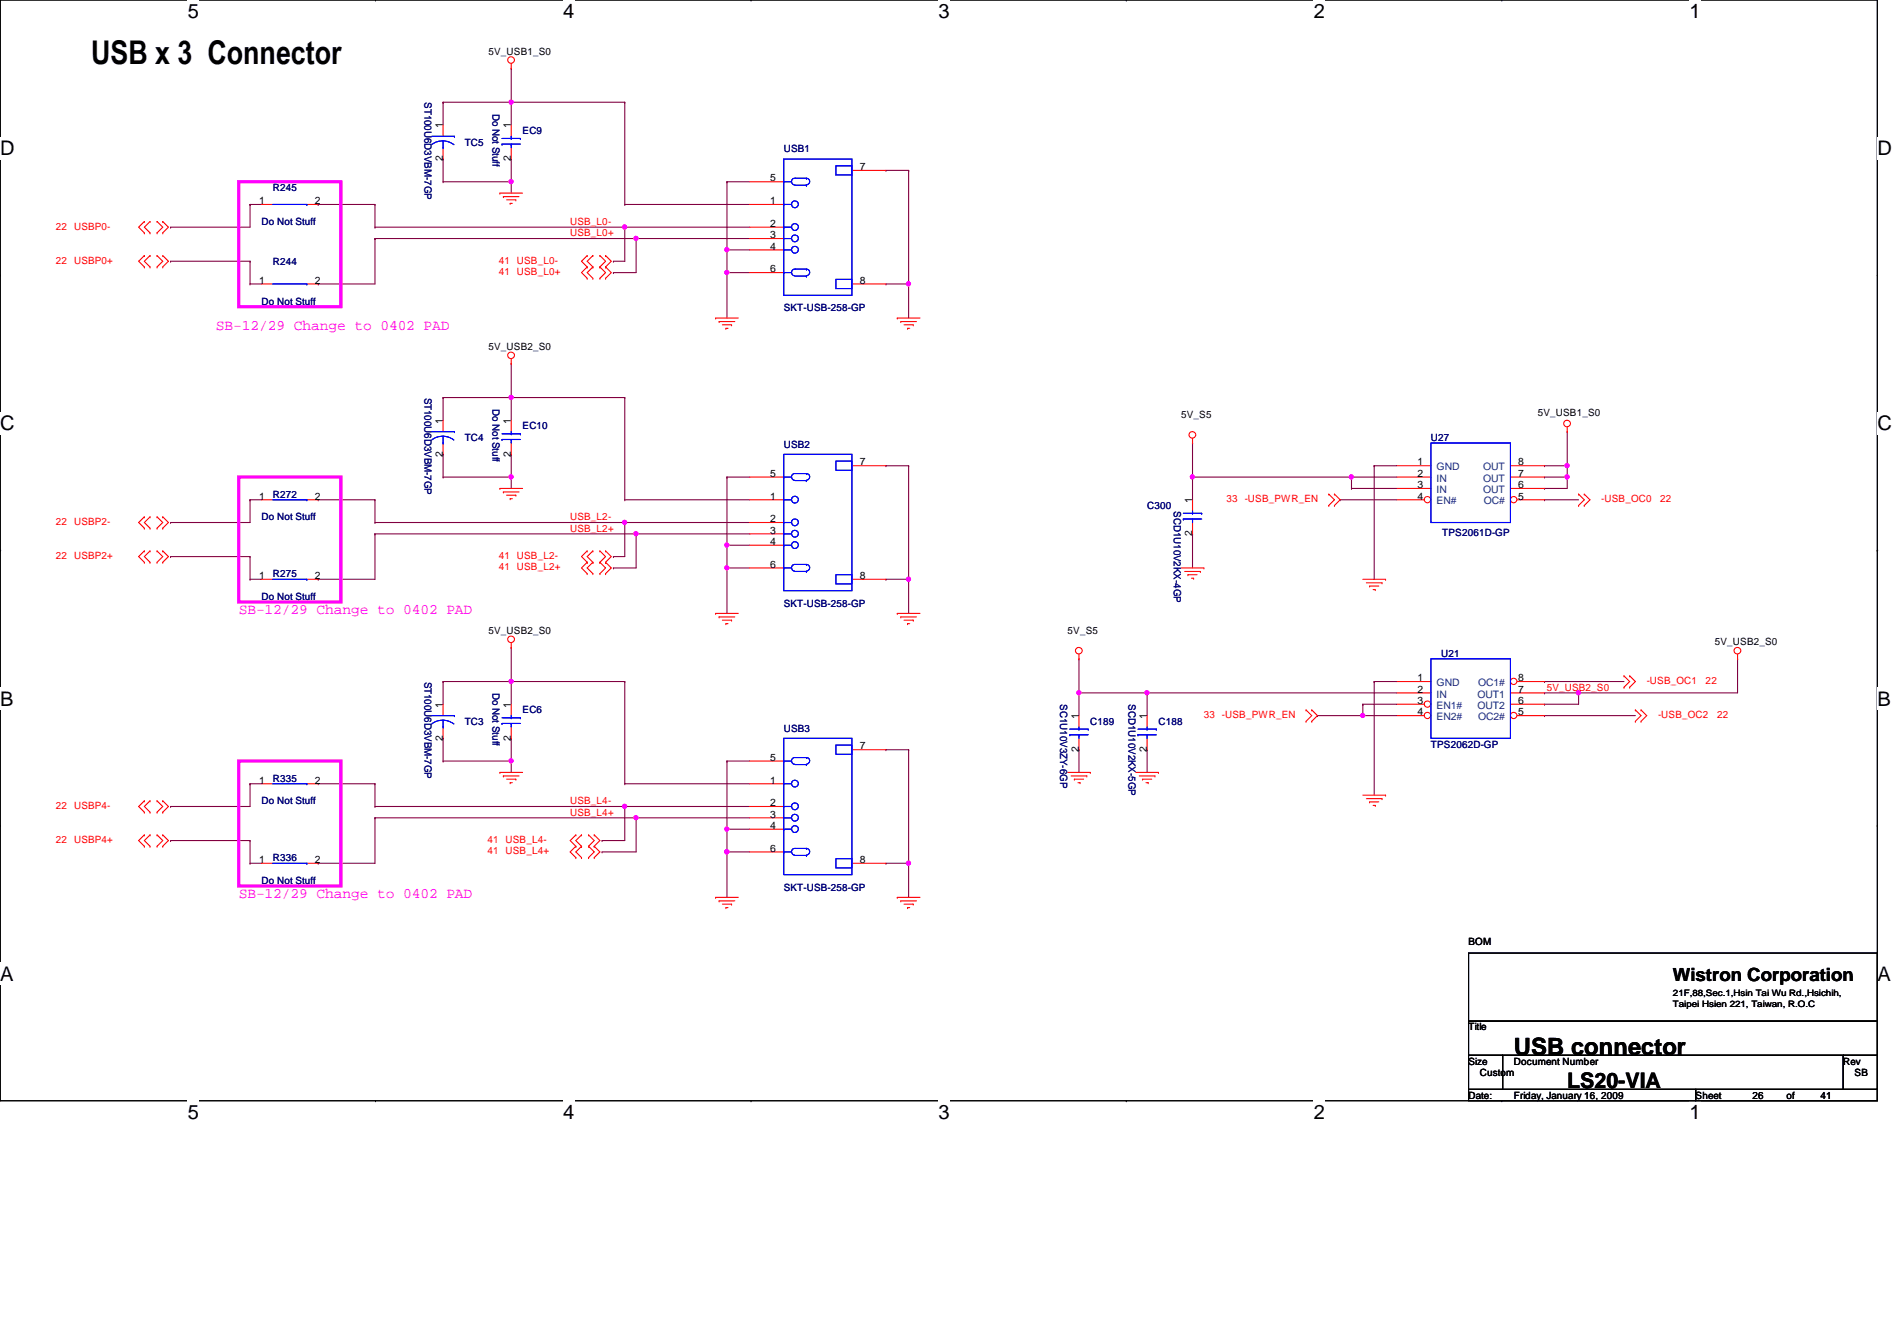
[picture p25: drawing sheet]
<svg xmlns="http://www.w3.org/2000/svg" width="297mm" height="210mm" viewBox="0 0 297 210" stroke-linecap="round" stroke-linejoin="round" font-family="sans-serif">
<defs><g id="words">
<text font-size="5.1" x="14.3" y="10">USB x 3 Connector</text>
<text font-size="3.7" x="237.1" y="165.1">USB connector</text>
<text font-size="3.3" x="245.4" y="170.3">LS20-VIA</text>
<g font-size="3.1">
<text x="29.4" y="2.8">5</text>
<text x="88.2" y="2.8">4</text>
<text x="147" y="2.8">3</text>
<text x="205.7" y="2.8">2</text>
<text x="264.5" y="2.8">1</text>
<text x="0" y="24.3">D</text>
<text x="294" y="24.3">D</text>
<text x="0" y="67.4">C</text>
<text x="294" y="67.4">C</text>
<text x="0" y="110.4">B</text>
<text x="294" y="110.4">B</text>
<text x="0" y="153.5">A</text>
<text x="294" y="153.5">A</text>
<text x="29.4" y="175.1">5</text>
<text x="88.2" y="175.1">4</text>
<text x="147" y="175.1">3</text>
<text x="205.7" y="175.1">2</text>
<text x="264.5" y="175.1">1</text>
</g>
<text font-size="2.8" x="262" y="153.6">Wistron Corporation</text>
<g font-size="2.3" fill="#f0f">
<text x="33.8" y="51.6">SB-12/29 Change to 0402 PAD</text>
<text x="37.4" y="96.1">SB-12/29 Change to 0402 PAD</text>
<text x="37.4" y="140.5">SB-12/29 Change to 0402 PAD</text>
</g>
<g font-size="1.6">
<text x="76.5" y="8.6">5V_USB1_S0</text>
<text x="69.3" y="20.1" transform="rotate(-90 69.3 20.1)">1</text>
<text x="80" y="20.1" transform="rotate(-90 80 20.1)">1</text>
<text x="69.3" y="25.2" transform="rotate(-90 69.3 25.2)">2</text>
<text x="80" y="25.2" transform="rotate(-90 80 25.2)">2</text>
<text x="120.6" y="28.4">5</text>
<text x="134.6" y="26.6">7</text>
<text x="40.6" y="32">1</text>
<text x="49.3" y="32">2</text>
<text x="120.6" y="32">1</text>
<text x="120.6" y="35.5">2</text>
<text x="120.6" y="37.3">3</text>
<text x="120.6" y="39.1">4</text>
<text x="40.6" y="44.4">1</text>
<text x="49.3" y="44.4">2</text>
<text x="120.6" y="42.6">6</text>
<text x="134.6" y="44.4">8</text>
<text x="76.5" y="54.8">5V_USB2_S0</text>
<text x="185" y="65.4">5V_S5</text>
<text x="240.8" y="65.1">5V_USB1_S0</text>
<text x="69.3" y="71.5" transform="rotate(-90 69.3 71.5)">2</text>
<text x="69.3" y="66.3" transform="rotate(-90 69.3 66.3)">1</text>
<text x="80" y="71.5" transform="rotate(-90 80 71.5)">2</text>
<text x="80" y="66.3" transform="rotate(-90 80 66.3)">1</text>
<text x="120.6" y="74.6">5</text>
<text x="134.6" y="72.9">7</text>
<text x="222" y="72.9">1</text>
<text x="222" y="74.6">2</text>
<text x="222" y="76.4">3</text>
<text x="237.7" y="76.4">6</text>
<text x="237.7" y="74.6">7</text>
<text x="237.7" y="72.9">8</text>
<text x="40.6" y="78.2">1</text>
<text x="49.3" y="78.2">2</text>
<text x="120.6" y="78.2">1</text>
<text x="120.6" y="81.7">2</text>
<text x="120.6" y="83.5">3</text>
<text x="186.7" y="83.9" transform="rotate(-90 186.7 83.9)">2</text>
<text x="186.7" y="78.8" transform="rotate(-90 186.7 78.8)">1</text>
<text x="222" y="78.2">4</text>
<text x="237.7" y="78.2">5</text>
<text x="120.6" y="85.3">4</text>
<text x="120.6" y="88.9">6</text>
<text x="40.6" y="90.6">1</text>
<text x="49.3" y="90.6">2</text>
<text x="134.6" y="90.6">8</text>
<text x="76.5" y="99.2">5V_USB2_S0</text>
<text x="167.2" y="99.2">5V_S5</text>
<text x="268.5" y="101">5V_USB2_S0</text>
<text x="222" y="106.6">1</text>
<text x="237.7" y="106.6">8</text>
<text x="69.3" y="110.8" transform="rotate(-90 69.3 110.8)">1</text>
<text x="80" y="110.8" transform="rotate(-90 80 110.8)">1</text>
<text x="168.9" y="112.6" transform="rotate(-90 168.9 112.6)">1</text>
<text x="179.6" y="112.6" transform="rotate(-90 179.6 112.6)">1</text>
<text x="222" y="110.2">3</text>
<text x="222" y="108.4">2</text>
<text x="222" y="112">4</text>
<text x="237.7" y="110.2">6</text>
<text x="237.7" y="108.4">7</text>
<text x="237.7" y="112">5</text>
<text x="69.3" y="115.9" transform="rotate(-90 69.3 115.9)">2</text>
<text x="80" y="115.9" transform="rotate(-90 80 115.9)">2</text>
<text x="120.6" y="119.1">5</text>
<text x="134.6" y="117.3">7</text>
<text x="168.9" y="117.7" transform="rotate(-90 168.9 117.7)">2</text>
<text x="179.6" y="117.7" transform="rotate(-90 179.6 117.7)">2</text>
<text x="40.6" y="122.6">1</text>
<text x="49.3" y="122.6">2</text>
<text x="120.6" y="122.6">1</text>
<text x="120.6" y="126.2">2</text>
<text x="120.6" y="128">3</text>
<text x="120.6" y="129.8">4</text>
<text x="40.6" y="135.1">1</text>
<text x="49.3" y="135.1">2</text>
<text x="120.6" y="133.3">6</text>
<text x="134.6" y="135.1">8</text>
<text x="230" y="148">BOM</text>
<text x="230" y="161.3">Title</text>
<text x="230" y="166.6">Size</text>
<text x="237.1" y="166.6">Document Number</text>
<text x="288.6" y="166.6">Rev</text>
<text x="230" y="172">Date:</text>
<text x="231.7" y="168.4">Custom</text>
<text x="237.1" y="172">Friday, January 16, 2009</text>
<text x="265.5" y="172">Sheet</text>
<text x="274.4" y="172">26</text>
<text x="279.7" y="172">of</text>
<text x="285.1" y="172">41</text>
<text x="290.4" y="168.4">SB</text>
</g>
<g font-size="1.6" fill="#000080">
<text x="66.5" y="16" transform="rotate(90 66.5 16)">ST100U6D3VBM-7GP</text>
<text x="77.1" y="17.8" transform="rotate(90 77.1 17.8)">Do Not Stuff</text>
<text x="72.8" y="22.8">TC5</text>
<text x="81.8" y="21">EC9</text>
<text x="122.7" y="23.8">USB1</text>
<text x="42.7" y="29.9">R245</text>
<text x="40.9" y="35.2">Do Not Stuff</text>
<text x="42.7" y="41.4">R244</text>
<text x="40.9" y="47.7">Do Not Stuff</text>
<text x="122.7" y="48.7">SKT-USB-258-GP</text>
<text x="66.5" y="62.2" transform="rotate(90 66.5 62.2)">ST100U6D3VBM-7GP</text>
<text x="77.1" y="64" transform="rotate(90 77.1 64)">Do Not Stuff</text>
<text x="72.8" y="69">TC4</text>
<text x="81.8" y="67.2">EC10</text>
<text x="122.7" y="70.1">USB2</text>
<text x="224.1" y="69">U27</text>
<text x="42.7" y="77.9">R272</text>
<text x="40.9" y="81.4">Do Not Stuff</text>
<text x="179.6" y="79.7">C300</text>
<text x="183.8" y="80" transform="rotate(90 183.8 80)">SCD1U10V2KX-4GP</text>
<text x="225.8" y="83.9">TPS2061D-GP</text>
<text x="40.9" y="93.9">Do Not Stuff</text>
<text x="42.7" y="90.3">R275</text>
<text x="122.7" y="95">SKT-USB-258-GP</text>
<text x="66.5" y="106.7" transform="rotate(90 66.5 106.7)">ST100U6D3VBM-7GP</text>
<text x="225.7" y="102.8">U21</text>
<text x="72.8" y="113.5">TC3</text>
<text x="77.1" y="108.5" transform="rotate(90 77.1 108.5)">Do Not Stuff</text>
<text x="81.8" y="111.7">EC6</text>
<text x="166" y="110.2" transform="rotate(90 166 110.2)">SC1U10V3ZY-6GP</text>
<text x="170.7" y="113.5">C189</text>
<text x="176.7" y="110.2" transform="rotate(90 176.7 110.2)">SCD1U10V2KX-5GP</text>
<text x="181.4" y="113.5">C188</text>
<text x="122.7" y="114.5">USB3</text>
<text x="224.1" y="117">TPS2062D-GP</text>
<text x="40.9" y="125.9">Do Not Stuff</text>
<text x="42.7" y="122.3">R335</text>
<text x="42.7" y="134.8">R336</text>
<text x="40.9" y="138.3">Do Not Stuff</text>
<text x="122.7" y="139.4">SKT-USB-258-GP</text>
</g>
<g font-size="1.6" fill="#f00">
<text x="8.8" y="35.9">22 USBP0-</text>
<text x="89.3" y="35.2">USB_L0-</text>
<text x="8.8" y="41.3">22 USBP0+</text>
<text x="78.1" y="41.3">41 USB_L0-</text>
<text x="89.3" y="37">USB_L0+</text>
<text x="78.1" y="43.1">41 USB_L0+</text>
<text x="8.8" y="82.2">22 USBP2-</text>
<text x="89.3" y="83.2">USB_L2+</text>
<text x="89.3" y="81.4">USB_L2-</text>
<text x="192.1" y="78.6">33 -USB_PWR_EN</text>
<text x="250.7" y="78.6">-USB_OC0</text>
<text x="260" y="78.6">22</text>
<text x="8.8" y="87.5">22 USBP2+</text>
<text x="78.1" y="87.5">41 USB_L2-</text>
<text x="78.1" y="89.3">41 USB_L2+</text>
<text x="257.8" y="107.1">-USB_OC1</text>
<text x="267.1" y="107.1">22</text>
<text x="188.5" y="112.4">33 -USB_PWR_EN</text>
<text x="242.2" y="108.1">5V_USB2_S0</text>
<text x="259.6" y="112.4">-USB_OC2</text>
<text x="268.9" y="112.4">22</text>
<text x="89.3" y="125.9">USB_L4-</text>
<text x="8.8" y="132">22 USBP4+</text>
<text x="8.8" y="126.6">22 USBP4-</text>
<text x="76.3" y="132">41 USB_L4-</text>
<text x="89.3" y="127.7">USB_L4+</text>
<text x="76.3" y="133.7">41 USB_L4+</text>
</g>
<g font-size="1.6" fill="#004080">
<text x="225" y="73.6">GND</text>
<text x="225" y="75.4">IN</text>
<text x="225" y="77.2">IN</text>
<text x="232.2" y="77.2">OUT</text>
<text x="232.2" y="75.4">OUT</text>
<text x="232.2" y="73.6">OUT</text>
<text x="225" y="79">EN#</text>
<text x="232.3" y="79">OC#</text>
<text x="225" y="107.4">GND</text>
<text x="231.4" y="107.4">OC1#</text>
<text x="225" y="111">EN1#</text>
<text x="225" y="109.2">IN</text>
<text x="225" y="112.7">EN2#</text>
<text x="231.3" y="111">OUT2</text>
<text x="231.3" y="109.2">OUT1</text>
<text x="231.4" y="112.7">OC2#</text>
</g>
<g font-size="1.4">
<text x="262" y="155.8">21F,88,Sec.1,Hsin Tai Wu Rd.,Hsichih,</text>
<text x="262" y="157.6">Taipei Hsien 221, Taiwan, R.O.C</text>
</g>
</g></defs>
<path d="M0 0h294v172.3h-294z" fill="none" stroke="#000" stroke-width=".17"/>
<g fill="#fff">
<path d="M29.4 0h1.8v3.5h-1.8z"/>
<path d="M29.4 172.3h1.8v3.5h-1.8z"/>
</g>
<path d="M58.8 0h.1M58.8 172.3h.1" fill="none" stroke="#000" stroke-width=".17"/>
<g fill="#fff">
<path d="M88.2 0h1.7v3.5h-1.7z"/>
<path d="M88.2 172.3h1.7v3.5h-1.7z"/>
</g>
<path d="M117.6 0h.1M117.6 172.3h.1" fill="none" stroke="#000" stroke-width=".17"/>
<g fill="#fff">
<path d="M147 0h1.7v3.5h-1.7z"/>
<path d="M147 172.3h1.7v3.5h-1.7z"/>
</g>
<path d="M176.4 0h.1M176.4 172.3h.1" fill="none" stroke="#000" stroke-width=".17"/>
<g fill="#fff">
<path d="M205.7 0h1.8v3.5h-1.8z"/>
<path d="M205.7 172.3h1.8v3.5h-1.8z"/>
</g>
<path d="M235.2 0h.1M235.2 172.3h.1" fill="none" stroke="#000" stroke-width=".17"/>
<g fill="#fff">
<path d="M264.5 0h1.8v3.5h-1.8z"/>
<path d="M264.5 172.3h1.8v3.5h-1.8z"/>
<path d="M0 21.5h2.3v3.5h-2.3z"/>
<path d="M294 21.5h2.2v3.5h-2.2z"/>
<path d="M0 64.6h2.3v3.4h-2.3z"/>
<path d="M294 64.6h2.2v3.4h-2.2z"/>
</g>
<path d="M0 43.1h.1M294 43.1h.1" fill="none" stroke="#000" stroke-width=".17"/>
<g fill="#fff">
<path d="M0 107.7h2.1v3.4h-2.1z"/>
<path d="M294 107.7h2v3.4h-2z"/>
</g>
<path d="M0 86.1h.1M294 86.1h.1" fill="none" stroke="#000" stroke-width=".17"/>
<path d="M0 86.1h.1M294 86.1h.1" fill="none" stroke="#000" stroke-width=".16"/>
<g fill="#fff">
<path d="M0 150.7h2.1v3.5h-2.1z"/>
<path d="M294 150.7h2v3.5h-2z"/>
</g>
<path d="M0 129.2h.1M294 129.2h.1" fill="none" stroke="#000" stroke-width=".17"/>
<path d="M113.8 42.7h.1M113.8 42.7h3.6" fill="none" stroke="#800040" stroke-width=".17"/>
<circle cx="113.8" cy="42.6" r=".32" fill="#f0f"/>
<circle cx="113.8" cy="42.6" r=".32" fill="none" stroke="#f0f" stroke-width=".17"/>
<g fill="none" stroke="#800040" stroke-width=".17">
<path d="M39.2 44.4h.1M39.2 40.9h.1M39.2 44.4h1.7M39.2 40.9v3.5M113.8 42.7h.1M113.8 42.7v7.1M186.7 69.3h.1M186.7 69.3v5.4M245.4 72.9h.1M245.4 72.9v1.8M168.9 103.1h.1M168.9 103.1v5.4"/>
<path d="M179.6 108.5h.1M179.6 108.5h39.1M241.8 106.7h.1M241.8 106.7h12.5M272.1 103.1h.1M272.1 103.1v5.4M39.2 135.1h.1M39.2 131.6h.1M39.2 135.1h1.7M39.2 131.6v3.5"/>
</g>
<circle cx="179.6" cy="108.4" r=".32" fill="#f0f"/>
<circle cx="179.6" cy="108.4" r=".32" fill="none" stroke="#f0f" stroke-width=".17"/>
<path d="M138.7 26.7h.1M138.7 26.7h3.6M142.3 44.4h.1M142.3 44.4v5.4M241.8 76.5h.1M241.8 76.5h3.6M168.9 108.5h.1M168.9 108.5v3.5" fill="none" stroke="#800040" stroke-width=".17"/>
<circle cx="142.3" cy="44.4" r=".32" fill="#f0f"/>
<circle cx="142.3" cy="44.4" r=".32" fill="none" stroke="#f0f" stroke-width=".17"/>
<path d="M206.3 112h.1M206.3 112h12.4M213.4 110.2h.1M213.4 112h.1M213.4 110.2h5.3M215.2 106.7h.1M215.2 106.7h3.5M241.8 112h.1M241.8 112h14.3" fill="none" stroke="#800040" stroke-width=".17"/>
<circle cx="213.4" cy="112" r=".32" fill="#f0f"/>
<circle cx="213.4" cy="112" r=".32" fill="none" stroke="#f0f" stroke-width=".17"/>
<path d="M168.9 108.5h.1M168.9 108.5h10.7M179.6 108.5h.1M179.6 108.5v3.5" fill="none" stroke="#800040" stroke-width=".17"/>
<circle cx="168.9" cy="108.4" r=".32" fill="#f0f"/>
<circle cx="168.9" cy="108.4" r=".32" fill="none" stroke="#f0f" stroke-width=".17"/>
<g fill="none" stroke="#800040" stroke-width=".17">
<path d="M138.7 44.4h.1M138.7 44.4h3.6M186.7 74.7h.1M186.7 74.7h32M211.6 76.5h.1M211.6 74.7h.1M211.6 76.5h7.1M215.2 72.9h.1M215.2 72.9h3.5M215.2 72.9v17.8M241.8 78.2h.1M241.8 72.9h.1"/>
<path d="M241.8 72.9h3.6M241.8 78.2h5.4M186.7 83.6h.1M186.7 83.6v5.3M213.4 110.2h.1M213.4 110.2v1.8"/>
</g>
<circle cx="186.7" cy="74.6" r=".32" fill="#f0f"/>
<circle cx="186.7" cy="74.6" r=".32" fill="none" stroke="#f0f" stroke-width=".17"/>
<path d="M211.6 74.7h.1M211.6 74.7v1.8" fill="none" stroke="#800040" stroke-width=".17"/>
<circle cx="211.6" cy="74.6" r=".32" fill="#f0f"/>
<circle cx="211.6" cy="74.6" r=".32" fill="none" stroke="#f0f" stroke-width=".17"/>
<path d="M186.7 74.7h.1M186.7 74.7v3.5M245.4 67.6h.1M245.4 67.6v5.3" fill="none" stroke="#800040" stroke-width=".17"/>
<circle cx="245.4" cy="72.9" r=".32" fill="#f0f"/>
<circle cx="245.4" cy="72.9" r=".32" fill="none" stroke="#f0f" stroke-width=".17"/>
<path d="M245.4 74.7h.1M245.4 74.7v1.8" fill="none" stroke="#800040" stroke-width=".17"/>
<circle cx="245.4" cy="74.6" r=".32" fill="#f0f"/>
<circle cx="245.4" cy="74.6" r=".32" fill="none" stroke="#f0f" stroke-width=".17"/>
<path d="M99.6 37.3h.1M99.6 37.3h17.8M209.8 78.2h.1M209.8 78.2h8.9M241.8 74.7h.1M241.8 74.7h3.6" fill="none" stroke="#800040" stroke-width=".17"/>
<circle cx="99.6" cy="37.3" r=".32" fill="#f0f"/>
<circle cx="99.6" cy="37.3" r=".32" fill="none" stroke="#f0f" stroke-width=".17"/>
<g fill="none" stroke="#800040" stroke-width=".17">
<path d="M69.4 16h.1M69.4 16v3.6M80 16h.1M80 16h17.8M80 16v3.6M26.7 35.6h.1M26.7 35.6h12.5M49.8 32h.1M49.8 32h8.9M58.7 37.3h.1M58.7 37.3v7.1h-8.9M69.4 24.9h.1"/>
<path d="M69.4 24.9v3.5M49.8 44.4h.1M113.8 74.7h.1M113.8 74.7v10.6M113.8 85.3h.1M113.8 85.3h3.6"/>
</g>
<circle cx="80" cy="16" r=".32" fill="#f0f"/>
<circle cx="80" cy="16" r=".32" fill="none" stroke="#f0f" stroke-width=".17"/>
<path d="M80 10.7h.1M80 10.7v5.3M80 24.9h.1M80 28.4h.1M80 24.9v5.3" fill="none" stroke="#800040" stroke-width=".17"/>
<circle cx="80" cy="28.4" r=".32" fill="#f0f"/>
<circle cx="80" cy="28.4" r=".32" fill="none" stroke="#f0f" stroke-width=".17"/>
<g fill="none" stroke="#800040" stroke-width=".17">
<path d="M69.4 16h.1M69.4 16h10.6M97.8 16h.1M97.8 16v16M69.4 28.4h.1M69.4 28.4h10.6M97.8 32h.1M97.8 32h19.6M26.7 40.9h.1M26.7 40.9h12.5M39.2 90.7h.1M39.2 87.1h.1"/>
<path d="M39.2 90.7h1.7M39.2 87.1v3.6M99.6 83.6h.1M99.6 83.6h17.8"/>
</g>
<circle cx="99.6" cy="83.5" r=".32" fill="#f0f"/>
<circle cx="99.6" cy="83.5" r=".32" fill="none" stroke="#f0f" stroke-width=".17"/>
<g fill="none" stroke="#800040" stroke-width=".17">
<path d="M80 56.9h.1M80 56.9v8.9M49.8 78.2h.1M49.8 78.2h8.9M69.4 62.2h.1M69.4 71.1h.1M69.4 62.2v3.6M69.4 71.1v3.6M80 62.2h.1M80 71.1h.1M80 62.2h17.8M80 71.1v3.6"/>
<path d="M26.7 81.8h.1M26.7 81.8h12.5M49.8 90.7h.1M58.7 83.6h.1M58.7 83.6v7.1h-8.9M113.8 88.9h.1M113.8 88.9v7.1"/>
</g>
<circle cx="80" cy="62.2" r=".32" fill="#f0f"/>
<circle cx="80" cy="62.2" r=".32" fill="none" stroke="#f0f" stroke-width=".17"/>
<path d="M80 74.7h.1M80 74.7v1.8" fill="none" stroke="#800040" stroke-width=".17"/>
<circle cx="80" cy="74.6" r=".32" fill="#f0f"/>
<circle cx="80" cy="74.6" r=".32" fill="none" stroke="#f0f" stroke-width=".17"/>
<g fill="none" stroke="#800040" stroke-width=".17">
<path d="M39.2 78.2h.1M39.2 78.2h1.7M39.2 78.2v3.6M69.4 62.2h.1M69.4 74.7h.1M69.4 62.2h10.6M69.4 74.7h10.6M97.8 62.2h.1M97.8 78.2h.1M97.8 62.2v16M97.8 78.2h19.6M113.8 74.7h.1"/>
<path d="M113.8 74.7h3.6M26.7 87.1h.1M26.7 87.1h12.5M97.8 81.8h.1M97.8 81.8h19.6"/>
</g>
<circle cx="97.8" cy="81.8" r=".32" fill="#f0f"/>
<circle cx="97.8" cy="81.8" r=".32" fill="none" stroke="#f0f" stroke-width=".17"/>
<path d="M58.7 78.2h.1M58.7 78.2v3.6M113.8 88.9h.1M113.8 88.9h3.6" fill="none" stroke="#800040" stroke-width=".17"/>
<circle cx="113.8" cy="88.9" r=".32" fill="#f0f"/>
<circle cx="113.8" cy="88.9" r=".32" fill="none" stroke="#f0f" stroke-width=".17"/>
<path d="M113.8 85.3h.1M113.8 85.3v3.6" fill="none" stroke="#800040" stroke-width=".17"/>
<circle cx="113.8" cy="85.3" r=".32" fill="#f0f"/>
<circle cx="113.8" cy="85.3" r=".32" fill="none" stroke="#f0f" stroke-width=".17"/>
<path d="M58.7 32h.1M58.7 32v3.6M97.8 35.6h.1M97.8 35.6h19.6" fill="none" stroke="#800040" stroke-width=".17"/>
<circle cx="97.8" cy="35.5" r=".32" fill="#f0f"/>
<circle cx="97.8" cy="35.5" r=".32" fill="none" stroke="#f0f" stroke-width=".17"/>
<path d="M39.2 32h.1M39.2 32v3.6M39.2 32h1.7M99.6 128h.1M99.6 128h17.8M113.8 129.8h.1M113.8 129.8v3.5" fill="none" stroke="#800040" stroke-width=".17"/>
<circle cx="99.6" cy="128" r=".32" fill="#f0f"/>
<circle cx="99.6" cy="128" r=".32" fill="none" stroke="#f0f" stroke-width=".17"/>
<path d="M113.8 133.3h.1M113.8 133.3v7.2" fill="none" stroke="#800040" stroke-width=".17"/>
<circle cx="113.8" cy="133.3" r=".32" fill="#f0f"/>
<circle cx="113.8" cy="133.3" r=".32" fill="none" stroke="#f0f" stroke-width=".17"/>
<path d="M113.8 133.3h.1M113.8 133.3h3.6" fill="none" stroke="#800040" stroke-width=".17"/>
<circle cx="113.8" cy="133.3" r=".32" fill="#f0f"/>
<circle cx="113.8" cy="133.3" r=".32" fill="none" stroke="#f0f" stroke-width=".17"/>
<g fill="none" stroke="#800040" stroke-width=".17">
<path d="M69.4 106.7h.1M69.4 115.6h.1M69.4 106.7v3.5M69.4 115.6v3.5M80 106.7h.1M80 115.6h.1M80 101.3h.1M80 106.7h17.8M80 101.3v8.9M80 115.6v3.5M26.7 126.2h.1M26.7 126.2h12.5"/>
<path d="M49.8 122.7h.1M49.8 135.1h.1M49.8 122.7h8.9M58.7 128h.1M58.7 128v7.1h-8.9"/>
</g>
<circle cx="80" cy="106.7" r=".32" fill="#f0f"/>
<circle cx="80" cy="106.7" r=".32" fill="none" stroke="#f0f" stroke-width=".17"/>
<path d="M80 119.1h.1M80 119.1v1.8" fill="none" stroke="#800040" stroke-width=".17"/>
<circle cx="80" cy="119.1" r=".32" fill="#f0f"/>
<circle cx="80" cy="119.1" r=".32" fill="none" stroke="#f0f" stroke-width=".17"/>
<g fill="none" stroke="#800040" stroke-width=".17">
<path d="M69.4 106.7h.1M69.4 119.1h.1M69.4 106.7h10.6M69.4 119.1h10.6M97.8 106.7h.1M97.8 106.7v16M113.8 119.1h.1M113.8 119.1h3.6M26.7 131.6h.1M26.7 131.6h12.5M39.2 122.7h.1M39.2 122.7h1.7"/>
<path d="M39.2 122.7v3.5M97.8 122.7h.1M97.8 126.2h.1M97.8 122.7h19.6M97.8 126.2h19.6"/>
</g>
<circle cx="97.8" cy="126.2" r=".32" fill="#f0f"/>
<circle cx="97.8" cy="126.2" r=".32" fill="none" stroke="#f0f" stroke-width=".17"/>
<path d="M58.7 122.7h.1M58.7 122.7v3.5M113.8 129.8h.1M113.8 129.8h3.6" fill="none" stroke="#800040" stroke-width=".17"/>
<circle cx="113.8" cy="129.8" r=".32" fill="#f0f"/>
<circle cx="113.8" cy="129.8" r=".32" fill="none" stroke="#f0f" stroke-width=".17"/>
<path d="M113.8 39.1h.1M113.8 39.1h3.6M113.8 119.1h.1M113.8 119.1v10.7" fill="none" stroke="#800040" stroke-width=".17"/>
<circle cx="113.8" cy="39.1" r=".32" fill="#f0f"/>
<circle cx="113.8" cy="39.1" r=".32" fill="none" stroke="#f0f" stroke-width=".17"/>
<path d="M142.3 90.7h.1M142.3 90.7v5.3" fill="none" stroke="#800040" stroke-width=".17"/>
<circle cx="142.3" cy="90.7" r=".32" fill="#f0f"/>
<circle cx="142.3" cy="90.7" r=".32" fill="none" stroke="#f0f" stroke-width=".17"/>
<g fill="none" stroke="#800040" stroke-width=".17">
<path d="M113.8 28.4h.1M113.8 28.4h3.6M113.8 28.4v10.7M138.7 72.9h.1M138.7 72.9h3.6M138.7 90.7h.1M138.7 90.7h3.6M138.7 117.3h.1M138.7 117.3h3.6M138.7 135.1h.1M138.7 135.1h3.6M142.3 135.1h.1"/>
<path d="M142.3 135.1v5.4"/>
</g>
<circle cx="142.3" cy="135.1" r=".32" fill="#f0f"/>
<circle cx="142.3" cy="135.1" r=".32" fill="none" stroke="#f0f" stroke-width=".17"/>
<path d="M113.8 39.1h.1M113.8 39.1v3.6M179.6 117.3h.1M179.6 117.3v3.6M241.8 108.5h.1M241.8 108.5h30.3M247.2 108.5h.1" fill="none" stroke="#800040" stroke-width=".17"/>
<circle cx="247.2" cy="108.4" r=".32" fill="#f0f"/>
<circle cx="247.2" cy="108.4" r=".32" fill="none" stroke="#f0f" stroke-width=".17"/>
<g fill="none" stroke="#800040" stroke-width=".17">
<path d="M58.7 37.3h.1M58.7 35.6h.1M58.7 37.3h40.9M58.7 35.6h39.1M97.8 35.6h.1M97.8 35.6v5.3h-1.7M99.6 37.3h.1M99.6 37.3v5.4h-3.5M142.3 26.7h.1M142.3 26.7v17.7M96.1 40.9h.1M96.1 42.7h.1"/>
<path d="M142.3 72.9h.1M142.3 72.9v17.8M58.7 83.6h.1M58.7 81.8h.1M58.7 83.6h40.9M58.7 81.8h39.1M96.1 87.1h.1M96.1 88.9h.1M97.8 81.8h.1M97.8 81.8v5.3h-1.7M99.6 83.6h.1M99.6 83.6v5.3h-3.5"/>
<path d="M142.3 117.3h.1M142.3 117.3v17.8M168.9 117.3h.1M168.9 117.3v3.6M215.2 106.7h.1M215.2 106.7v17.8M241.8 110.2h.1M247.2 108.5h.1M247.2 108.5v1.7h-5.4M58.7 128h.1M58.7 126.2h.1M58.7 128h40.9"/>
<path d="M58.7 126.2h39.1M94.3 133.3h.1M94.3 131.6h.1M97.8 126.2h.1M97.8 126.2v5.4h-3.5M99.6 128h.1M99.6 128v5.3h-5.3"/>
</g>
<g fill="none" stroke="#f00" stroke-width=".17">
<path d="M69.4 19.6v1.7M80 10.7h.1M80 9.9v.8M22.6 34.7h.1M22.6 36.4h.1M22.6 34.7l-.9 .9 .9 .8M23.5 36.4h.1M23.5 34.7h.1M23.5 34.7l-.9 .9 .9 .8M24.6 34.7h.1M24.6 36.4h.1M24.6 34.7l.9 .9-.9 .8"/>
<path d="M25.5 34.7h.1M25.5 36.4h.1M25.5 34.7l.9 .9-.9 .8M69.4 23.1v1.8M78.3 30.2h.1M78.3 30.2h3.5M78.8 30.8h.1M78.8 30.8h2.5M79.3 31.3h1.5M79.9 31.8h.1M79.9 31.8h.3M80.8 31.3h.1"/>
<path d="M22.6 40h.1M22.6 41.8h.1M22.6 40l-.9 .9 .9 .9M23.5 41.8h.1M23.5 40h.1M23.5 40l-.9 .9 .9 .9M24.6 40h.1M24.6 41.8h.1M24.6 40l.9 .9-.9 .9M25.5 40h.1M25.5 41.8h.1M25.5 40l.9 .9-.9 .9"/>
<path d="M80 56.9h.1M80 56.2v.7M91.9 40h.1M91.9 41.8h.1M91.9 43.6h.1M91.9 40l-.8 .9 .8 .9M91.9 41.8l-.8 .9 .8 .9M92.8 41.8h.1M92.8 40h.1M92.8 43.6h.1M92.8 40l-.9 .9 .9 .9M92.8 41.8l-.9 .9 .9 .9"/>
<path d="M93.9 40h.1M93.9 41.8h.1M93.9 43.6h.1M93.9 40l.9 .9-.9 .9M93.9 41.8l.9 .9-.9 .9M94.8 40h.1M94.8 41.8h.1M94.8 43.6h.1M94.8 40l.9 .9-.9 .9M94.8 41.8l.9 .9-.9 .9M112.1 49.8h.1M112.1 49.8h3.5"/>
<path d="M112.6 50.3h.1M112.6 50.3h2.5M113.1 50.8h1.5M113.7 51.4h.1M113.7 51.4h.3M114.6 50.8h.1M140.5 49.8h.1M140.5 49.8h3.6M141.1 50.3h.1M141.1 50.3h2.4M141.6 50.8h1.4M142.1 51.4h.1"/>
<path d="M142.1 51.4h.3M143 50.8h.1M69.4 65.8v1.8M69.4 69.3v1.8M78.3 76.5h.1M78.3 76.5h3.5M78.8 77h.1M78.8 77h2.5M79.3 77.5h1.5M79.9 78.1h.1M79.9 78.1h.3M80 65.8v1.8"/>
<path d="M80 69.3v1.8M80.8 77.5h.1M186.7 69.3h.1M186.7 68.6v.7M186.7 78.2v1.8M208.1 77.3h.1M208.1 79.1h.1M208.1 77.3l.9 .9-.9 .9M209 79.1h.1M209 77.3h.1M209 77.3l.8 .9-.8 .9M245.4 67.6h.1"/>
<path d="M245.4 66.8v.8M247.2 79.1h.1M247.2 77.3h.1M247.2 77.3l.9 .9-.9 .9M248.1 79.1h.1M248.1 77.3h.1M248.1 77.3l.9 .9-.9 .9M22.6 86.2h.1M22.6 88h.1M22.6 80.9h.1M22.6 82.7h.1M22.6 86.2l-.9 .9 .9 .9"/>
<path d="M22.6 80.9l-.9 .9 .9 .9M23.5 88h.1M23.5 86.2h.1M23.5 82.7h.1M23.5 80.9h.1M23.5 86.2l-.9 .9 .9 .9M23.5 80.9l-.9 .9 .9 .9M24.6 86.2h.1M24.6 88h.1M24.6 80.9h.1M24.6 82.7h.1M24.6 86.2l.9 .9-.9 .9"/>
<path d="M24.6 80.9l.9 .9-.9 .9M25.5 86.2h.1M25.5 88h.1M25.5 80.9h.1M25.5 82.7h.1M25.5 86.2l.9 .9-.9 .9M25.5 80.9l.9 .9-.9 .9M91.9 86.2h.1M91.9 88h.1M91.9 89.8h.1M91.9 86.2l-.8 .9 .8 .9M91.9 88l-.8 .9 .8 .9"/>
<path d="M92.8 88h.1M92.8 86.2h.1M92.8 89.8h.1M92.8 86.2l-.9 .9 .9 .9M92.8 88l-.9 .9 .9 .9M93.9 86.2h.1M93.9 88h.1M93.9 89.8h.1M93.9 86.2l.9 .9-.9 .9M93.9 88l.9 .9-.9 .9M94.8 86.2h.1M94.8 88h.1"/>
<path d="M94.8 89.8h.1M94.8 86.2l.9 .9-.9 .9M94.8 88l.9 .9-.9 .9M112.1 96h.1M112.1 96h3.5M112.6 96.6h.1M112.6 96.6h2.5M113.1 97.1h1.5M113.7 97.6h.1M113.7 97.6h.3M114.6 97.1h.1M140.5 96h.1"/>
<path d="M140.5 96h3.6M141.1 96.6h.1M141.1 96.6h2.4M141.6 97.1h1.4M142.1 97.6h.1M142.1 97.6h.3M143 97.1h.1M185 88.9h3.5M185.5 89.5h2.5M186 90h.1M186 90h1.4M186.6 90.5h.3"/>
<path d="M186.7 81.8v1.8M186.9 90.5h.1M188 89.5h.1M188.5 88.9h.1M213.4 90.7h3.6M213.9 91.2h2.5M214.5 91.7h.1M214.5 91.7h1.4M215 92.3h.3M215.3 92.3h.1M216.4 91.2h.1M217 90.7h.1"/>
<path d="M80 101.3h.1M80 100.6v.7M80 110.2v1.8M80 113.8v1.8M168.9 103.1h.1M168.9 102.4v.7M204.5 111.1h.1M204.5 112.9h.1M204.5 111.1l.9 .9-.9 .9M205.4 112.9h.1M205.4 111.1h.1M205.4 111.1l.9 .9-.9 .9"/>
<path d="M254.3 107.6h.1M254.3 105.8h.1M254.3 105.8l.9 .9-.9 .9M255.2 107.6h.1M255.2 105.8h.1M255.2 105.8l.9 .9-.9 .9M256.1 112.9h.1M256.1 111.1h.1M256.1 111.1l.9 .9-.9 .9M257 112.9h.1M257 111.1h.1M257 111.1l.8 .9-.8 .9"/>
<path d="M272.1 103.1h.1M272.1 102.4v.7M22.6 130.7h.1M22.6 132.5h.1M22.6 125.3h.1M22.6 127.1h.1M22.6 130.7l-.9 .9 .9 .9M22.6 125.3l-.9 .9 .9 .9M23.5 132.5h.1M23.5 130.7h.1M23.5 127.1h.1M23.5 125.3h.1"/>
<path d="M23.5 130.7l-.9 .9 .9 .9M23.5 125.3l-.9 .9 .9 .9M24.6 130.7h.1M24.6 132.5h.1M24.6 125.3h.1M24.6 127.1h.1M24.6 130.7l.9 .9-.9 .9M24.6 125.3l.9 .9-.9 .9M25.5 130.7h.1M25.5 132.5h.1M25.5 125.3h.1M25.5 127.1h.1"/>
<path d="M25.5 130.7l.9 .9-.9 .9M25.5 125.3l.9 .9-.9 .9M40.9 135.1h1.8M48 135.1h1.8M78.3 120.9h.1M78.3 120.9h3.5M78.8 121.5h.1M78.8 121.5h2.5M79.3 122h1.5M79.9 122.5h.1M79.9 122.5h.3M80.8 122h.1"/>
<path d="M90.2 130.7h.1M90.2 132.5h.1M90.2 134.2h.1M90.2 130.7l-.9 .9 .9 .9M90.2 132.5l-.9 .8 .9 .9M91.1 132.5h.1M91.1 130.7h.1M91.1 134.2h.1M91.1 130.7l-.9 .9 .9 .9M91.1 132.5l-.9 .8 .9 .9M92.2 130.7h.1M92.2 132.5h.1"/>
<path d="M92.2 134.2h.1M92.2 130.7l.8 .9-.8 .9M92.2 132.5l.8 .8-.8 .9M93 130.7h.1M93 132.5h.1M93 134.2h.1M93 130.7l.9 .9-.9 .9M93 132.5l.9 .8-.9 .9M167.2 120.9h3.5M167.7 121.5h2.5M168.2 122h.1M168.2 122h1.5"/>
<path d="M168.8 122.5h.3M169.1 122.5h.1M170.2 121.5h.1M170.7 120.9h.1M177.8 120.9h3.6M178.4 121.5h2.4M178.9 122h.1M178.9 122h1.4M179.4 122.5h.4M179.8 122.5h.1M180.8 121.5h.1M181.4 120.9h.1"/>
<path d="M213.4 124.5h3.6M213.9 125h2.5M214.5 125.5h.1M214.5 125.5h1.4M215 126.1h.3M215.3 126.1h.1M216.4 125h.1M217 124.5h.1M112.1 140.5h.1M112.1 140.5h3.5M112.6 141h.1M112.6 141h2.5"/>
<path d="M113.1 141.5h1.5M113.7 142.1h.1M113.7 142.1h.3M114.6 141.5h.1M140.5 140.5h.1M140.5 140.5h3.6M141.1 141h.1M141.1 141h2.4M141.6 141.5h1.4M142.1 142.1h.1M142.1 142.1h.3M143 141.5h.1"/>
<circle cx="80" cy="9.4" r=".52"/>
<circle cx="80" cy="55.6" r=".52"/>
<circle cx="186.7" cy="68.1" r=".52"/>
<circle cx="245.4" cy="66.3" r=".52"/>
<circle cx="80" cy="100.1" r=".52"/>
<circle cx="168.9" cy="101.8" r=".52"/>
<circle cx="272.1" cy="101.8" r=".52"/>
</g>
<path d="M230 149.2h64v10.7h-64zM230 159.9h64v5.3h-64zM230 165.2h5.3v5.3h-5.3zM230 170.5h35.5v1.8h-35.5zM235.3 165.2h53.3v5.3h-53.3zM265.5 170.5h28.5v1.8h-28.5zM288.6 165.2h5.4v5.3h-5.4z" fill="none" stroke="#000" stroke-width=".17"/>
<path d="M37.4 28.4h16v19.6h-16zM37.4 74.7h16v19.5h-16zM37.4 119.1h16v19.6h-16z" fill="none" stroke="#f0f" stroke-width=".51"/>
<g fill="none" stroke="#00f" stroke-width=".17">
<path d="M67.6 21.3h3.6M69.4 23.1h.1M69.4 22.1l.7 .1 1 .4M69.4 22.1l-1.1 .1-.7 .4M69.4 22.1v1M71.2 21.3h.1M67.6 67.6h3.6M69.4 69.3h.1M69.4 68.3l.7 .1 1 .5M69.4 68.3l-1.1 .2-.7 .3M69.4 68.3v1M71.2 67.6h.1"/>
<path d="M78.6 68.8h.1M78.6 67.9h2.9M78.6 68.8h2.9M80 67.9h.1M80 68.8h.1M80 67.6v.3M80 68.8v.5M81.5 67.9h.1M185.3 81.2h.1M185.3 80.3h2.9M185.3 81.2h2.9M186.7 80.3h.1"/>
<path d="M186.7 81.2h.1M186.7 80v.3M186.7 81.2v.6M188.2 80.3h.1M78.6 113.2h.1M78.6 112.4h2.9M78.6 113.2h2.9M80 112.4h.1M80 113.2h.1M80 112v.4M80 113.2v.6M81.5 112.4h.1"/>
<path d="M42.7 135.1h5.3M48 135.1h.1"/>
</g>
<circle cx="223.5" cy="110.2" r=".5" fill="#fff"/>
<g fill="none" stroke="#f00" stroke-width=".17">
<path d="M218.7 110.2h4.3M218.7 108.5h5.4M218.7 106.7h5.4"/>
<circle cx="223.5" cy="110.2" r=".5"/>
</g>
<circle cx="223.5" cy="112" r=".5" fill="#fff"/>
<g fill="none" stroke="#f00" stroke-width=".17">
<path d="M218.7 112h4.3"/>
<circle cx="223.5" cy="112" r=".5"/>
</g>
<circle cx="237" cy="112" r=".5" fill="#fff"/>
<g fill="none" stroke="#f00" stroke-width=".17">
<path d="M236.5 110.2h5.3M236.5 108.5h5.3M237.6 112h4.2"/>
<circle cx="237" cy="112" r=".5"/>
</g>
<circle cx="237" cy="106.7" r=".5" fill="#fff"/>
<g fill="none" stroke="#f00" stroke-width=".17">
<path d="M80 19.6v1.7M40.9 32h1.8M48 32h1.8M80 23.1v1.8M117.4 32h5.3M117.4 35.6h5.3M117.4 37.3h5.3M117.4 39.1h5.3M117.4 28.4h5.3M133.4 26.7h5.3M117.4 42.7h5.3M133.4 44.4h5.3"/>
<path d="M40.9 78.2h1.8M48 78.2h1.8M218.7 72.9h5.4M218.7 74.7h5.4M218.7 76.5h5.4M69.4 110.2v1.8M69.4 113.8v1.8M168.9 112v1.8M168.9 115.6v1.7M179.6 112v1.8M179.6 115.6v1.7M237.6 106.7h4.2"/>
<path d="M40.9 122.7h1.8M48 122.7h1.8"/>
<circle cx="237" cy="106.7" r=".5"/>
</g>
<g fill="none" stroke="#00f" stroke-width=".17">
<path d="M42.7 32h5.3M48 32h.1M78.6 22.6h.1M78.6 21.7h2.9M78.6 22.6h2.9M80 21.7h.1M80 22.6h.1M80 21.3v.4M80 22.6v.5M81.5 21.7h.1M122.7 24.9h10.7v21.3h-10.7zM122.7 28.4h.1"/>
<path d="M122.7 32h.1M122.7 35.6h.1M122.7 37.3h.1M122.7 39.1h.1M122.7 32h1.2M122.7 28.4h1.2M122.7 35.6h1.2M122.7 37.3h1.2M122.7 39.1h1.2M124.5 29h1.8M126.3 27.9h-1.8a.53 .53 0 0 0-.6 .5 .53 .53 0 0 0 .6 .6M126.3 27.9a.53 .53 0 0 1 .5 .5 .53 .53 0 0 1-.6 .6"/>
<path d="M126.3 27.9h.1M126.3 29h.1M130.9 26h2.5v1.4h-2.5zM122.7 42.7h.1M122.7 42.7h1.2M124.5 43.2h1.8M126.3 42.1a.53 .53 0 0 1 .5 .6 .53 .53 0 0 1-.6 .5M126.3 42.1h.1M126.3 42.1h-1.8a.53 .53 0 0 0-.6 .5 .53 .53 0 0 0 .6 .6M126.3 43.2h.1M130.9 43.7h2.5v1.5h-2.5zM42.7 78.2h5.3"/>
<path d="M48 78.2h.1M67.6 112h3.6M69.4 113.8h.1M69.4 112.7l.7 .1 1 .5M69.4 112.7l-1.1 .2-.7 .4M69.4 112.7v1.1M71.2 112h.1M167.5 115h.1M167.5 114.1h2.9M167.5 115h2.9M168.9 114.1h.1M168.9 115h.1"/>
<path d="M168.9 113.8v.3M168.9 115v.6M170.4 114.1h.1M178.2 115h.1M178.2 114.1h2.9M178.2 115h2.9M179.6 114.1h.1M179.6 115h.1M179.6 113.8v.3M179.6 115v.6M181.1 114.1h.1M224.1 103.1h12.4v12.5h-12.4z"/>
<path d="M42.7 122.7h5.3M48 122.7h.1"/>
<circle cx="124.5" cy="37.3" r=".54"/>
<circle cx="124.5" cy="35.5" r=".54"/>
<circle cx="124.5" cy="39.1" r=".54"/>
<circle cx="124.5" cy="32" r=".54"/>
</g>
<circle cx="223.5" cy="78.2" r=".5" fill="#fff"/>
<g fill="none" stroke="#f00" stroke-width=".17">
<path d="M218.7 78.2h4.3"/>
<circle cx="223.5" cy="78.2" r=".5"/>
</g>
<circle cx="237" cy="78.2" r=".5" fill="#fff"/>
<g fill="none" stroke="#f00" stroke-width=".17">
<path d="M40.9 44.4h1.8M48 44.4h1.8M117.4 78.2h5.3M117.4 74.7h5.3M133.4 72.9h5.3M236.5 76.5h5.3M236.5 74.7h5.3M236.5 72.9h5.3M237.6 78.2h4.2M40.9 90.7h1.8M48 90.7h1.8M117.4 81.8h5.3"/>
<path d="M117.4 83.6h5.3M117.4 85.3h5.3M117.4 88.9h5.3M133.4 90.7h5.3M117.4 119.1h5.3M133.4 117.3h5.3M117.4 122.7h5.3M117.4 126.2h5.3M117.4 128h5.3M117.4 129.8h5.3M117.4 133.3h5.3M133.4 135.1h5.3"/>
<circle cx="237" cy="78.2" r=".5"/>
</g>
<g fill="none" stroke="#00f" stroke-width=".17">
<path d="M42.7 44.4h5.3M48 44.4h.1M122.7 71.1h10.7v21.4h-10.7zM122.7 74.7h.1M122.7 78.2h.1M122.7 74.7h1.2M122.7 78.2h1.2M124.5 75.2h1.8M126.3 74.1h-1.8a.53 .53 0 0 0-.6 .5 .53 .53 0 0 0 .6 .6M126.3 74.1a.53 .53 0 0 1 .5 .6 .53 .53 0 0 1-.6 .5M126.3 74.1h.1M126.3 75.2h.1"/>
<path d="M130.9 72.2h2.5v1.4h-2.5zM224.1 69.3h12.4v12.5h-12.4zM42.7 90.7h5.3M48 90.7h.1M122.7 88.9h.1M122.7 81.8h.1M122.7 83.6h.1M122.7 85.3h.1M122.7 88.9h1.2M122.7 81.8h1.2M122.7 83.6h1.2M122.7 85.3h1.2"/>
<path d="M124.5 89.5h1.8M126.3 88.3a.53 .53 0 0 1 .5 .6 .53 .53 0 0 1-.6 .5M126.3 88.3h.1M126.3 88.3h-1.8a.53 .53 0 0 0-.6 .6 .53 .53 0 0 0 .6 .5M126.3 89.5h.1M130.9 90h2.5v1.4h-2.5zM122.7 115.6h10.7v21.3h-10.7zM122.7 119.1h.1M122.7 119.1h1.2M124.5 119.7h1.8M126.3 118.6h-1.8a.53 .53 0 0 0-.6 .5 .53 .53 0 0 0 .6 .5M126.3 118.6a.53 .53 0 0 1 .5 .5 .53 .53 0 0 1-.6 .5"/>
<path d="M126.3 118.6h.1M126.3 119.7h.1M130.9 116.6h2.5v1.5h-2.5zM122.7 133.3h.1M122.7 122.7h.1M122.7 126.2h.1M122.7 128h.1M122.7 129.8h.1M122.7 133.3h1.2M122.7 122.7h1.2M122.7 126.2h1.2M122.7 128h1.2"/>
<path d="M122.7 129.8h1.2M124.5 133.9h1.8M126.3 132.8a.53 .53 0 0 1 .5 .5 .53 .53 0 0 1-.6 .6M126.3 132.8h.1M126.3 132.8h-1.8a.53 .53 0 0 0-.6 .5 .53 .53 0 0 0 .6 .6M126.3 133.9h.1M130.9 134.4h2.5v1.4h-2.5z"/>
<circle cx="124.5" cy="78.2" r=".54"/>
<circle cx="124.5" cy="85.3" r=".54"/>
<circle cx="124.5" cy="81.8" r=".54"/>
<circle cx="124.5" cy="83.5" r=".54"/>
<circle cx="124.5" cy="122.7" r=".54"/>
<circle cx="124.5" cy="129.8" r=".54"/>
<circle cx="124.5" cy="128" r=".54"/>
<circle cx="124.5" cy="126.2" r=".54"/>
</g>
<circle cx="113.8" cy="42.6" r=".32" fill="#f0f"/>
<circle cx="113.8" cy="42.6" r=".32" fill="none" stroke="#f0f" stroke-width=".17"/>
<circle cx="179.6" cy="108.4" r=".32" fill="#f0f"/>
<circle cx="179.6" cy="108.4" r=".32" fill="none" stroke="#f0f" stroke-width=".17"/>
<circle cx="142.3" cy="44.4" r=".32" fill="#f0f"/>
<circle cx="142.3" cy="44.4" r=".32" fill="none" stroke="#f0f" stroke-width=".17"/>
<circle cx="213.4" cy="112" r=".32" fill="#f0f"/>
<circle cx="213.4" cy="112" r=".32" fill="none" stroke="#f0f" stroke-width=".17"/>
<circle cx="168.9" cy="108.4" r=".32" fill="#f0f"/>
<circle cx="168.9" cy="108.4" r=".32" fill="none" stroke="#f0f" stroke-width=".17"/>
<circle cx="186.7" cy="74.6" r=".32" fill="#f0f"/>
<circle cx="186.7" cy="74.6" r=".32" fill="none" stroke="#f0f" stroke-width=".17"/>
<circle cx="211.6" cy="74.6" r=".32" fill="#f0f"/>
<circle cx="211.6" cy="74.6" r=".32" fill="none" stroke="#f0f" stroke-width=".17"/>
<circle cx="245.4" cy="72.9" r=".32" fill="#f0f"/>
<circle cx="245.4" cy="72.9" r=".32" fill="none" stroke="#f0f" stroke-width=".17"/>
<circle cx="245.4" cy="74.6" r=".32" fill="#f0f"/>
<circle cx="245.4" cy="74.6" r=".32" fill="none" stroke="#f0f" stroke-width=".17"/>
<circle cx="99.6" cy="37.3" r=".32" fill="#f0f"/>
<circle cx="99.6" cy="37.3" r=".32" fill="none" stroke="#f0f" stroke-width=".17"/>
<circle cx="80" cy="16" r=".32" fill="#f0f"/>
<circle cx="80" cy="16" r=".32" fill="none" stroke="#f0f" stroke-width=".17"/>
<circle cx="80" cy="28.4" r=".32" fill="#f0f"/>
<circle cx="80" cy="28.4" r=".32" fill="none" stroke="#f0f" stroke-width=".17"/>
<circle cx="99.6" cy="83.5" r=".32" fill="#f0f"/>
<circle cx="99.6" cy="83.5" r=".32" fill="none" stroke="#f0f" stroke-width=".17"/>
<circle cx="80" cy="62.2" r=".32" fill="#f0f"/>
<circle cx="80" cy="62.2" r=".32" fill="none" stroke="#f0f" stroke-width=".17"/>
<circle cx="80" cy="74.6" r=".32" fill="#f0f"/>
<circle cx="80" cy="74.6" r=".32" fill="none" stroke="#f0f" stroke-width=".17"/>
<circle cx="97.8" cy="81.8" r=".32" fill="#f0f"/>
<circle cx="97.8" cy="81.8" r=".32" fill="none" stroke="#f0f" stroke-width=".17"/>
<circle cx="113.8" cy="88.9" r=".32" fill="#f0f"/>
<circle cx="113.8" cy="88.9" r=".32" fill="none" stroke="#f0f" stroke-width=".17"/>
<circle cx="113.8" cy="85.3" r=".32" fill="#f0f"/>
<circle cx="113.8" cy="85.3" r=".32" fill="none" stroke="#f0f" stroke-width=".17"/>
<circle cx="97.8" cy="35.5" r=".32" fill="#f0f"/>
<circle cx="97.8" cy="35.5" r=".32" fill="none" stroke="#f0f" stroke-width=".17"/>
<circle cx="99.6" cy="128" r=".32" fill="#f0f"/>
<circle cx="99.6" cy="128" r=".32" fill="none" stroke="#f0f" stroke-width=".17"/>
<circle cx="113.8" cy="133.3" r=".32" fill="#f0f"/>
<circle cx="113.8" cy="133.3" r=".32" fill="none" stroke="#f0f" stroke-width=".17"/>
<circle cx="113.8" cy="133.3" r=".32" fill="#f0f"/>
<circle cx="113.8" cy="133.3" r=".32" fill="none" stroke="#f0f" stroke-width=".17"/>
<circle cx="80" cy="106.7" r=".32" fill="#f0f"/>
<circle cx="80" cy="106.7" r=".32" fill="none" stroke="#f0f" stroke-width=".17"/>
<circle cx="80" cy="119.1" r=".32" fill="#f0f"/>
<circle cx="80" cy="119.1" r=".32" fill="none" stroke="#f0f" stroke-width=".17"/>
<circle cx="97.8" cy="126.2" r=".32" fill="#f0f"/>
<circle cx="97.8" cy="126.2" r=".32" fill="none" stroke="#f0f" stroke-width=".17"/>
<circle cx="113.8" cy="129.8" r=".32" fill="#f0f"/>
<circle cx="113.8" cy="129.8" r=".32" fill="none" stroke="#f0f" stroke-width=".17"/>
<circle cx="113.8" cy="39.1" r=".32" fill="#f0f"/>
<circle cx="113.8" cy="39.1" r=".32" fill="none" stroke="#f0f" stroke-width=".17"/>
<circle cx="142.3" cy="90.7" r=".32" fill="#f0f"/>
<circle cx="142.3" cy="90.7" r=".32" fill="none" stroke="#f0f" stroke-width=".17"/>
<circle cx="142.3" cy="135.1" r=".32" fill="#f0f"/>
<circle cx="142.3" cy="135.1" r=".32" fill="none" stroke="#f0f" stroke-width=".17"/>
<circle cx="247.2" cy="108.4" r=".32" fill="#f0f"/>
<circle cx="247.2" cy="108.4" r=".32" fill="none" stroke="#f0f" stroke-width=".17"/>
<use href="#words"/>
</svg>
